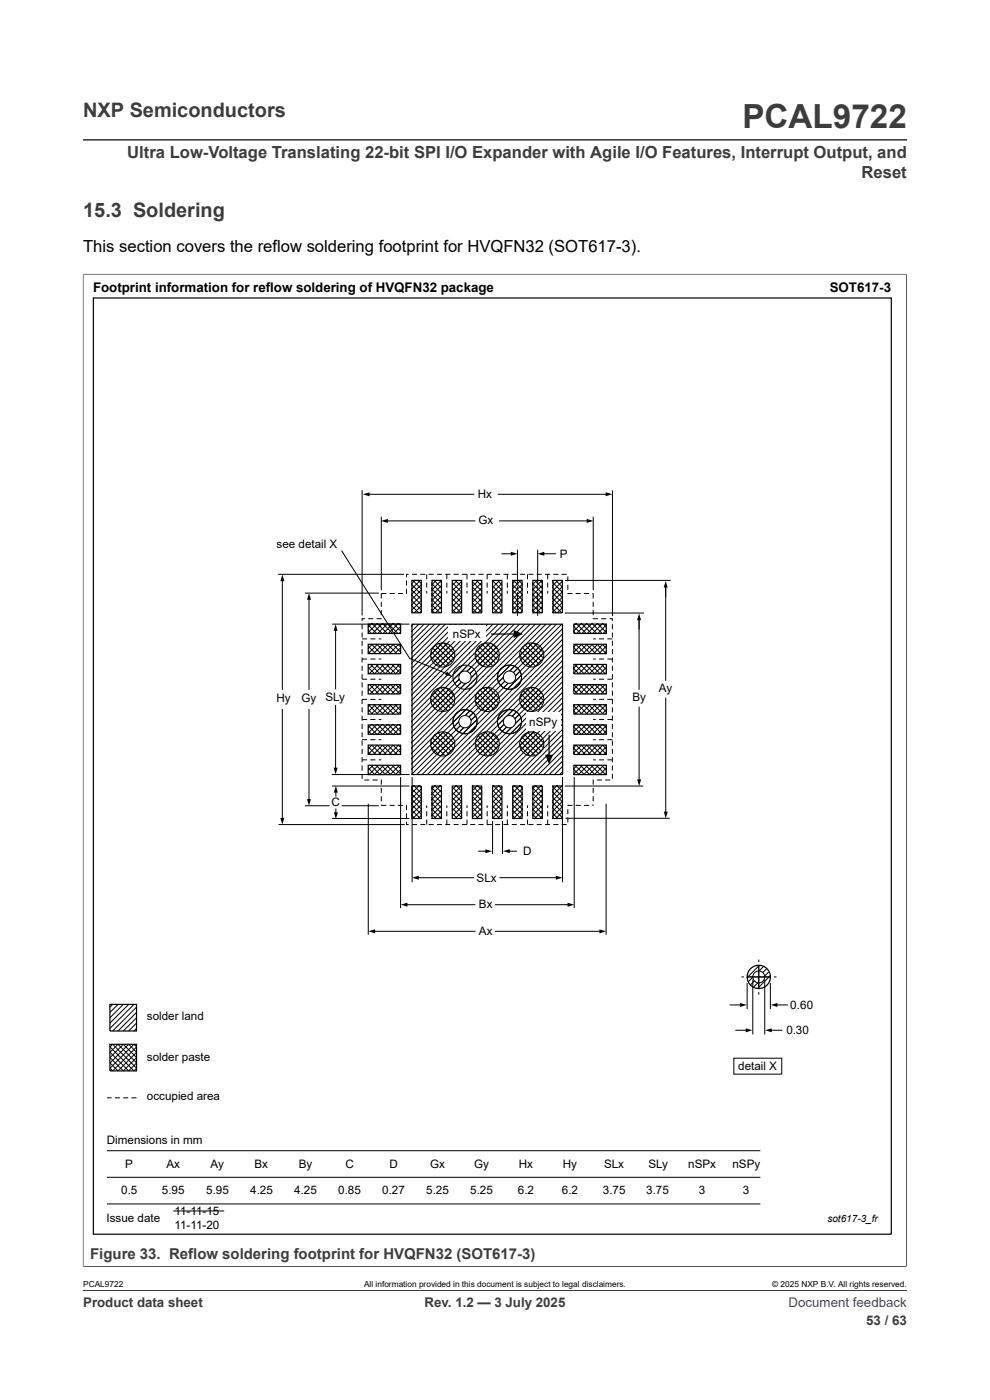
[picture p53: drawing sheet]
<svg xmlns="http://www.w3.org/2000/svg" width="210mm" height="297mm" viewBox="0 0 210 297" stroke-linecap="round" stroke-linejoin="round" font-family="sans-serif">
<defs><g id="words">
<text font-size="7.1" fill="#3c3c3c" x="157.5" y="27.2">PCAL9722</text>
<g font-size="4.2" fill="#3c3c3c">
<text x="17.6" y="24.8">NXP Semiconductors</text>
<text x="17.6" y="46">15.3 Soldering</text>
</g>
<g font-size="3.5" fill="#3c3c3c">
<text x="27" y="33.5">Ultra Low-Voltage Translating 22-bit SPI I/O Expander with Agile I/O Features, Interrupt Output, and</text>
<text x="182.8" y="37.7">Reset</text>
</g>
<text font-size="3.5" x="17.6" y="53.4">This section covers the reflow soldering footprint for HVQFN32 (SOT617-3).</text>
<text font-size="3.2" fill="#3c3c3c" x="19.1" y="267.2">Figure 33. Reflow soldering footprint for HVQFN32 (SOT617-3)</text>
<g font-size="2.8">
<text x="19.7" y="61.9">Footprint information for reflow soldering of HVQFN32 package</text>
<text x="176" y="61.9">SOT617-3</text>
</g>
<g font-size="2.8" fill="#3c3c3c">
<text x="17.6" y="277.3">Product data sheet</text>
<text x="90.1" y="277.3">Rev. 1.2 — 3 July 2025</text>
<text x="183.7" y="281">53 / 63</text>
</g>
<text font-size="2.8" fill="#00f" x="167.3" y="277.3">Document feedback</text>
<g font-size="2.5">
<text x="101.3" y="105.7">Hx</text>
<text x="101.5" y="111.3">Gx</text>
<text x="58.7" y="116.2">see detail X</text>
<text x="118.7" y="118.3">P</text>
<text x="96.1" y="135.4">nSPx</text>
<text x="58.7" y="148.9">Hy</text>
<text x="63.9" y="148.9">Gy</text>
<text x="69" y="148.8">SLy</text>
<text x="134.2" y="148.7">By</text>
<text x="139.8" y="146.8">Ay</text>
<text x="112.3" y="154.1">nSPy</text>
<text x="70.3" y="171.1">C</text>
<text x="111" y="181.4">D</text>
<text x="101.1" y="187.1">SLx</text>
<text x="101.6" y="192.7">Bx</text>
<text x="101.6" y="198.3">Ax</text>
<text x="167.6" y="214">0.60</text>
<text x="31.2" y="216.5">solder land</text>
<text x="166.8" y="219.4">0.30</text>
<text x="31.2" y="225">solder paste</text>
<text x="156.6" y="227">detail X</text>
<text x="31.2" y="233.4">occupied area</text>
<text x="22.7" y="242.6">Dimensions in mm</text>
<text x="26.5" y="247.7">P</text>
<text x="35.3" y="247.7">Ax</text>
<text x="44.6" y="247.7">Ay</text>
<text x="54" y="247.7">Bx</text>
<text x="63.4" y="247.7">By</text>
<text x="73.3" y="247.7">C</text>
<text x="82.6" y="247.7">D</text>
<text x="91.2" y="247.7">Gx</text>
<text x="100.6" y="247.7">Gy</text>
<text x="110" y="247.7">Hx</text>
<text x="119.4" y="247.7">Hy</text>
<text x="128.1" y="247.7">SLx</text>
<text x="137.5" y="247.7">SLy</text>
<text x="146" y="247.7">nSPx</text>
<text x="155.4" y="247.7">nSPy</text>
<text x="25.7" y="253.4">0.5</text>
<text x="34.4" y="253.4">5.95</text>
<text x="37" y="257.7">11-11-15</text>
<text x="43.7" y="253.4">5.95</text>
<text x="53.1" y="253.4">4.25</text>
<text x="62.4" y="253.4">4.25</text>
<text x="71.8" y="253.4">0.85</text>
<text x="81.1" y="253.4">0.27</text>
<text x="90.4" y="253.4">5.25</text>
<text x="99.8" y="253.4">5.25</text>
<text x="109.9" y="253.4">6.2</text>
<text x="119.2" y="253.4">6.2</text>
<text x="127.9" y="253.4">3.75</text>
<text x="137.1" y="253.4">3.75</text>
<text x="148.3" y="253.4">3</text>
<text x="157.6" y="253.4">3</text>
<text x="22.6" y="259.2">Issue date</text>
<text x="37" y="260.7">11-11-20</text>
</g>
<text font-size="2.1" x="175.5" y="259.3">sot617-3_fr</text>
<g font-size="1.8">
<text x="17.6" y="273.1">PCAL9722</text>
<text x="77.2" y="273.1">All information provided in this document is subject to legal disclaimers.</text>
<text x="163.8" y="273.1">© 2025 NXP B.V. All rights reserved.</text>
</g>
</g></defs>
<path d="M17.6 29.7h174.8M17.6 58.2h174.7M17.6 58.1v210.7M192.3 58.1v210.7M17.6 268.7h174.7" fill="none" stroke="#3c3c3c" stroke-width=".21"/>
<g fill="none" stroke="#000" stroke-width=".21">
<path d="M23.9 213.1l-.6 .6M25 213.1l-1.7 1.7M26.2 213.1l-2.9 2.8M27.3 213.1l-4 3.9M28.4 213.1l-5.1 5.1M29 213.7l-5.1 5M29 214.8l-4 3.9M29 215.9l-2.8 2.8M29 217l-1.7 1.7M29 218.2l-.6 .5M161.1 204.8l-2.7 2.7M162 205l-3.3 3.3"/>
<path d="M162.7 205.5l-3.5 3.5M163.1 206.2l-3.3 3.2M163.4 207l-2.7 2.7M22.7 232.9h1M23.3 224.4l2.9-2.9 2.8 2.9M23.3 223.3l1.7-1.8 4 4M23.3 222.1l.6-.6 5.1 5.1M23.4 222.1l5 5.1 .6-.6M23.4 223.2l3.9 4 1.7-1.7M23.4 224.4l2.8 2.8 2.8-2.8M24.4 232.9h1M26.1 232.9h1.1"/>
<path d="M27.9 232.9h1.1M29 223.2l-4 4-1.6-1.7M29 222.1l-5.1 5.1-.5-.6M29 222.1l-.6-.6-5.1 5.1M29 223.3l-1.7-1.8-4 4M22.7 244.1h138.6M22.7 255.4h138.6M22.7 249.8h138.6M36.8 256.9h10.8"/>
</g>
<path d="M23.3 213.1h5.7v5.6h-5.7zM23.3 221.5h5.7v5.7h-5.7z" fill="none" stroke="#000" stroke-width=".25"/>
<circle cx="161" cy="207.2" r="1.27" fill="#fefefe"/>
<g fill="none" stroke="#000" stroke-width=".21">
<path d="M87.8 132.4l-.5 .4M88.9 132.4l-1.6 1.5M90 132.4l-2.7 2.7M91.1 132.4l-3.8 3.8M91.3 136.9l4.5 4.6M91.3 138.1l3.4 3.4M91.3 139.2l2.3 2.3M91.7 136.3l4.7 4.7M92.3 132.4l-5 4.9M92.9 136.3l3.5 3.6M93.4 132.4l-6.1 6M94 136.3l2.4 2.4"/>
<path d="M94.5 132.4l-7.2 7.2M95.1 136.3l1.3 1.3M95.6 132.4l-8.3 8.3M96.2 136.3l.2 .2M96.8 132.4l-9.5 9.4M97.9 132.4l-10.6 10.5M99 132.4l-11.7 11.6M100.1 132.4l-12.8 12.8M100.7 137.4l4.1 4.1M100.7 138.5l3 3M100.7 139.7l1.8 1.8M100.7 136.3l5.1 5.1"/>
<path d="M101.3 132.4l-14 13.9M101.9 136.3l3.9 4M102.4 132.4l-15.1 15M103 136.3l2.8 2.9M103.5 132.4l-16.2 16.1M104.1 136.3l1.7 1.7M104.6 132.4l-17.3 17.3M105.2 136.3l.6 .6M105.7 132.4l-18.4 18.4M106.9 132.4l-19.6 19.5M108 132.4l-20.7 20.6M109.1 132.4l-21.8 21.8"/>
<path d="M110.2 136.8l4.7 4.7M110.2 137.9l3.6 3.6M110.2 139l2.5 2.5M110.2 132.4l-22.9 22.9M110.8 136.3l4.5 4.4M111.4 132.4l-24.1 24M112 136.3l3.3 3.3M112.5 132.4l-25.2 25.1M113.1 136.3l2.2 2.2M113.6 132.4l-26.3 26.3M114.2 136.3l1.1 1.1M114.7 132.4l-27.4 27.4"/>
<path d="M115.9 132.4l-28.6 28.5M117 132.4l-29.7 29.6M118.1 132.4l-30.8 30.7M119.2 132.4l-31.9 31.9M119.4 133.4l-31 30.9M119.4 134.5l-29.9 29.8M119.4 135.6l-20.1 20M119.4 136.7l-19.9 19.9M119.4 139l-19.9 19.8M119.4 137.8l-5.8 5.8M91.3 140.3l1.1 1.2M91.3 141.4v.1"/>
<path d="M91.3 145.9l4.9 5M91.3 147l3.8 3.9M91.3 148.2l2.7 2.7M91.3 149.3l1.5 1.6M91.3 150.4l.4 .5M91.3 156l4.3 4.3M91.3 157.2l3.1 3.1M91.3 158.3l2 2M91.3 159.4l.9 .9M91.5 155.2l4.9 4.9M92.2 145.8l4.2 4.2M92.6 155.2l3.8 3.8"/>
<path d="M93.3 145.8l3.1 3.1M93.8 155.2l2.6 2.6M94.5 145.8l1.9 1.9M94.9 155.2l1.5 1.5M95.6 145.8l.8 .8M96 155.2l.4 .4M99.6 155.3l-9 9M99.6 156.5l-7.9 7.8M99.6 158.7l-5.6 5.6M100.7 140.8l.7 .7M100.7 146.4l4.5 4.5M100.7 147.5l3.4 3.4"/>
<path d="M100.7 148.6l2.3 2.3M100.7 149.8l1.1 1.1M100.7 155.4l5 4.9M100.7 156.5l3.9 3.8M100.7 158.8l1.6 1.5M100.7 159.9l.5 .4M101.2 145.8l4.6 4.6M101.6 155.2l4.2 4.2M102.3 145.8l3.5 3.5M102.7 155.2l3.1 3.1M103.2 155.2l-2.5 2.4 2.7 2.7M103.5 145.8l2.3 2.3"/>
<path d="M103.9 155.2l1.9 1.9M104.6 145.8l1.2 1.2M105 155.2l.8 .8M105.7 145.8l.1 .1M107.9 150.5l-2.5 2.4M110.2 141.3l.2 .2M110.2 146.9l4 4M110.2 148l2.9 2.9M110.2 149.1l1.7 1.8M110.2 150.2l.6 .7M110.2 155.9l4.5 4.4M110.2 157l3.3 3.3"/>
<path d="M110.2 158.1l2.2 2.2M110.2 159.2l1.1 1.1M110.2 140.1l1.3 1.4M110.2 145.8l5.1 5.1M110.6 155.2l4.7 4.7M111.3 145.8l4 3.9M111.4 145.8l-1.2 1.2M111.7 155.2l3.6 3.5M112.4 145.8l2.9 2.8M112.9 155.2l2.4 2.4M113.6 145.8l1.7 1.7M113.7 143.5l-20.8 20.8"/>
<path d="M114 155.2l1.3 1.3M114.7 145.8l.6 .6M115.1 155.2l.2 .2M115.9 143.5l-20.8 20.8M117 143.5l-20.8 20.8M119.4 142.3l-22 22M119.4 143.5l-20.9 20.8M119.4 144.6l-19.8 19.7M119.4 145.7l-18.7 18.6M119.4 146.8l-17.5 17.5M119.4 148l-16.4 16.3M119.4 149.1l-15.3 15.2"/>
<path d="M119.4 150.2l-14.2 14.1M119.4 151.3l-13 13M119.4 152.5l-11.9 11.8M119.4 153.6l-10.8 10.7M119.4 154.7l-9.7 9.6M119.4 155.8l-8.6 8.5M119.4 156.9l-7.4 7.4M119.4 158.1l-6.3 6.2M119.4 159.2l-5.2 5.1M119.4 140.1l-3.6 3.5M119.4 141.2l-2.5 2.4M119.4 160.3l-4.1 4"/>
<path d="M119.4 161.4l-2.9 2.9M119.4 162.6l-1.8 1.7M119.4 163.7l-.7 .6M154.9 213.2h2.4M156.1 218.6h2.4M157.3 207.2h.5M158.5 208.5v5.6M158.5 207.2h5M159.7 207.8v11.6M161 203.6v.5M161 204.8v5M161 210.5v.5"/>
<path d="M162.2 207.8v11.6M163.4 208.5v5.6M163.4 218.6h2.4M164.2 207.2h.5M164.6 213.2h2.4M155.7 224.5h10.1v3.4h-10.1z"/>
<circle cx="93.9" cy="138.9" r="2.56"/>
<circle cx="103.4" cy="138.9" r="2.56"/>
<circle cx="112.8" cy="138.9" r="2.56"/>
<circle cx="93.9" cy="148.4" r="2.56"/>
<circle cx="93.9" cy="157.8" r="2.56"/>
<circle cx="98.6" cy="153.1" r="2.56"/>
<circle cx="98.6" cy="143.7" r="2.56"/>
<circle cx="103.4" cy="148.4" r="2.56"/>
<circle cx="103.4" cy="157.8" r="2.56"/>
<circle cx="108.1" cy="153.1" r="2.56"/>
<circle cx="108.1" cy="143.7" r="2.56"/>
<circle cx="112.8" cy="148.4" r="2.56"/>
<circle cx="112.8" cy="157.8" r="2.56"/>
<circle cx="161" cy="207.2" r="1.27"/>
</g>
<g fill="none" stroke="#000" stroke-width=".25">
<path d="M19.8 63.2h169.3v198.6h-169.3zM87.4 132.4h31.9v31.9h-31.9z"/>
<circle cx="161" cy="207.2" r="2.47"/>
</g>
<path d="M157 212.8l1.4 .4-1.4 .4zM158.2 218.2l1.4 .4-1.4 .4zM162.3 218.6l1.4-.4v.8zM163.5 213.2l1.4-.4v.8z" fill="#000"/>
<circle cx="98.6" cy="143.7" r="1.31" fill="#fefefe"/>
<g fill="none" stroke="#000" stroke-width=".21">
<circle cx="98.6" cy="143.7" r="1.31"/>
<circle cx="108.1" cy="143.7" r="2.56"/>
</g>
<circle cx="108.1" cy="143.7" r="1.31" fill="#fefefe"/>
<g fill="none" stroke="#000" stroke-width=".21">
<circle cx="98.6" cy="153.1" r="2.56"/>
<circle cx="108.1" cy="143.7" r="1.31"/>
</g>
<circle cx="98.6" cy="153.1" r="1.31" fill="#fefefe"/>
<g fill="none" stroke="#000" stroke-width=".21">
<circle cx="98.6" cy="153.1" r="1.31"/>
<circle cx="108.1" cy="153.1" r="2.56"/>
</g>
<circle cx="108.1" cy="153.1" r="1.31" fill="#fefefe"/>
<g fill="none" stroke="#000" stroke-width=".21">
<path d="M106.5 117.5h2.1M109.8 116.6v7.2M114 116.6v7.2M115.2 117.5h2.6M70.5 132.4h16.4M71.2 133.6v12.5M76.8 135.5h1.1M76.8 139.8h1.1M76.8 132.4v1.1M76.8 134.2v1M76.8 135.9v1.1M76.8 137.7v1.1"/>
<path d="M76.8 139.5v1M77.4 131.3h-.6v.4M78.1 133.7l.7 .7M78.1 132.5l1.8 1.9M78.1 138.2l.5 .5M78.1 137l1.6 1.7M78.1 131.3h1.1M78.6 135.5h1M78.6 139.8h1M78.8 136.6l2 2.1M78.9 132.3l-.8 .8M78.9 132.3l2.2 2.1"/>
<path d="M79 136.6l-.9 1M79.9 136.6l2.1 2.1M80 132.3l-1.9 1.9M80.1 132.3l2.1 2.1M80.1 136.6l-2 2.1M80.3 135.5h.6M80.3 139.8h.6M80.9 131.2l-1 .1M80.9 127.7v1M80.9 129.4v1.1M81 136.6l2.1 2.1M81.1 132.3l-2.1 2.1"/>
<path d="M81.2 132.3l2.1 2.1M81.3 136.6l-2.1 2.1M81.9 125.9h-1v1.1M82.1 136.6l2.1 2.1M82.2 132.3l-2.1 2.1M82.3 132.3l2.1 2.1M82.4 136.6l-2.1 2.1M82.6 125.9h1.1M83.3 136.6l1.7 1.8M83.3 132.3l-2.1 2.1M83.4 132.3l1.6 1.6M83.5 136.6l-2.1 2.1"/>
<path d="M84.4 136.6l.6 .6M84.4 125.9h1.1M84.5 132.3l-2.2 2.1M84.6 132.3l.4 .5M84.6 136.6l-2 2.1M85 132.9l-1.5 1.5M85 134l-.4 .4M85 137.4l-1.3 1.3M85 138.5l-.2 .2M86.2 124.9v1M86.2 123.1v1.1M86.7 121.8h-.5v.6"/>
<path d="M87.3 124l2.1 2.1M87.3 125.1l2.1 2.1M87.3 126.3l2.1 2M87.3 127.4l2.1 2M87.3 128.5l1.6 1.5M87.3 129.6l.4 .4M87.4 121.8h1.1M87.5 123l1.9 2M88.1 123l-.8 .8M88.6 123l.8 .8M89.2 121.8h1M89.2 123l-1.9 1.9"/>
<path d="M89.4 124l-2.1 2.1M89.4 125.1l-2.1 2.1M89.4 126.2l-2.1 2.1M89.4 127.4l-2.1 2M89.4 128.5l-1.6 1.5M89.4 129.6l-.4 .4M90.5 121.8v1.1M90.5 123.6v1.1M90.5 125.4v.5M90.9 121.8h1.1M91.6 126l2 2.1M91.6 127.1l2 2.1"/>
<path d="M91.6 128.3l1.8 1.7M91.6 129.4l.6 .6M91.6 123.8l2 2M91.6 124.9l2 2.1M92 123l1.6 1.7M92.6 123l-1 1.1M92.7 121.8h1M93.1 123l.5 .6M93.6 123.1l-2 2.1M93.6 124.2l-2 2.1M93.6 125.4l-2 2M93.6 126.5l-2 2.1"/>
<path d="M93.6 127.6l-2 2.1M93.6 128.7l-1.3 1.3M93.6 129.9l-.1 .1M94.4 121.8h1.1M94.8 121.8v1.1M94.8 123.6v1.1M94.8 125.4v.5M95.8 126.9l2.2 2.1M95.8 129.1l.9 .9M95.8 123.5l2.2 2.2M95.8 124.7l2.2 2.1M95.8 125.8l2.2 2.1"/>
<path d="M95.8 128l2.1 2M96 123l-.2 .2M96.2 121.8h1.1M96.4 123l1.6 1.5M97.1 123l-1.3 1.3M97.6 123l.4 .4M98 123.3l-2.2 2.1M98 124.4l-2.2 2.1M98 125.5l-2.2 2.2M98 126.7l-2.2 2.1M98 127.8l-2.2 2.1M98 128.9l-1.2 1.1"/>
<path d="M98 130h-.1M98 121.8h1.1v1.1M99.1 123.6v1.1M99.1 125.4v.5M99.7 121.8h1.1M100.5 123l-.4 .4 2.1 2M100.9 123l1.3 1.3M101.5 121.8h1.1M101.6 123l-1.5 1.5 2.1 2M102.1 123l.1 .2M102.2 123.5l-2.1 2.1 2.1 2.1M102.2 124.7l-2.1 2 2.1 2.1"/>
<path d="M102.2 126.9l-2.1 2.1 1.1 1M102.2 125.8l-2.1 2.1 2.1 2M102.2 128l-2 2M102.2 129.2l-.9 .8M103.3 121.8h1M103.3 121.8v1.1M103.3 123.6v1.1M103.3 125.4v.5M104.4 129.9l.2 .1M104.4 125.4l2.1 2M104.4 126.5l2.1 2.1M104.4 127.6l2.1 2.1"/>
<path d="M104.4 128.7l1.3 1.3M104.4 123.1l2.1 2.1M104.4 124.2l2.1 2.1M105 123l-.6 .6M105 121.8h1.1M105.4 123l1.1 1.1M106.1 123l-1.7 1.7M106.5 123.8l-2.1 2M106.5 124.9l-2.1 2.1M106.5 126l-2.1 2.1M106.5 127.1l-2.1 2.1M106.5 128.3l-1.8 1.7"/>
<path d="M106.5 129.4l-.7 .6M106.8 121.8h1.1M107.6 121.8v1.1M107.6 123.6v1.1M107.6 125.4v.5M108.6 121.8h1M108.7 129.6l.4 .4M108.7 126.2l2.1 2.2M108.7 127.4l2.1 2.1M108.7 128.5l1.5 1.5M108.7 124l2.1 2.1M108.7 125.1l2.1 2.2"/>
<path d="M108.8 123l2 2M109.5 123l-.8 .8M109.8 124.3v.7M109.8 125.6v5.1M109.9 123l.9 .9M110.3 121.8h1.1M110.6 123l-1.9 2M110.8 123.9l-2.1 2.2M110.8 125.1l-2.1 2.1M110.8 126.2l-2.1 2.1M110.8 127.3l-2.1 2.2M110.8 128.4l-1.6 1.6"/>
<path d="M110.8 129.6l-.5 .4M111.9 121.8v1.1M111.9 123.6v1.1M111.9 125.4v.5M112.1 121.8h1M113 126.1l2 2M113 127.2l2 2.1M113 128.3l1.7 1.7M113 129.4l.6 .6M113 123.8l2 2.1M113 124.9l2 2.1M113.3 123l1.7 1.8"/>
<path d="M113.9 121.8h1M114 123l-1 1M114 124.3v.7M114 125.6v5.1M114.4 123l.6 .6M115 123.1l-2 2M115 124.2l-2 2.1M115 125.3l-2 2.1M115 126.4l-2 2.1M115 127.6l-2 2M115 128.7l-1.3 1.3M115 129.8l-.2 .2"/>
<path d="M115.6 121.8h1.1M116.2 121.8v1.1M116.2 123.6v1.1M116.2 125.4v.5M117.2 125.8l2.1 2.1M117.2 127l2.1 2M117.2 128.1l2 1.9M117.2 129.2l.9 .8M117.2 123.6l2.1 2.1M117.2 124.7l2.1 2.1M117.3 123l-.1 .1M117.4 121.8h1"/>
<path d="M117.8 123l1.5 1.5M118.5 123l-1.3 1.2M118.9 123l.4 .4M119.1 121.8h1.1M119.3 123.3l-2.1 2.1M119.3 124.4l-2.1 2.1M119.3 125.6l-2.1 2M119.3 126.7l-2.1 2M119.3 127.8l-2.1 2.1M119.3 128.9l-1.1 1.1M119.3 130h.1M119.8 123.1h22.4"/>
<path d="M120.4 125.8l1 .1M120.4 122.3v1.1M120.4 124.1v1M121.7 132.8l1.6 1.6M121.7 134l.4 .4M121.7 137.3l1.3 1.4M121.7 138.5l.2 .2M122.1 136.6l2 2.1M122.1 125.9h1.1M122.2 132.3l-.5 .5M122.3 132.3l2.1 2.1M122.3 136.6l-.6 .7"/>
<path d="M123.2 136.6l2.1 2.1M123.3 132.3l-1.6 1.6M123.4 132.3l2.1 2.1M123.5 136.6l-1.8 1.8M123.9 125.9h1.1M124.3 136.6l2.1 2.1M124.4 132.3l-2.1 2.1M124.5 132.3l2.1 2.1M124.6 136.6l-2.1 2.1M125.4 136.6l2.1 2.1M125.5 132.3l-2.1 2.1M125.6 132.3l2.2 2.1"/>
<path d="M125.7 125.9h.1v1.1M125.7 136.6l-2.1 2.1M125.8 131.2l1 .1M125.8 135.5h.6M125.8 139.8h.6M125.8 127.7v1M125.8 129.4v1.1M126.6 136.6l2 2.1M126.7 132.3l-2.2 2.1M126.7 132.3l1.9 1.9M126.8 136.6l-2 2.1M127.1 135.5h1"/>
<path d="M127.1 139.8h1M127.5 131.3h1.1M127.7 136.6l.9 1M127.8 132.3l-2.1 2.1M127.9 132.3l.7 .8M128 136.6l-2.1 2.1M128.6 133.7l-.7 .7M128.6 132.6l-1.8 1.8M128.6 138.2l-.5 .5M128.6 137.1l-1.6 1.6M128.8 135.5h1.1M128.8 139.8h1.1"/>
<path d="M129.3 131.3h.6v.4M129.9 132.4v1.1M129.9 134.2v1M129.9 135.9v1.1M129.9 137.7v1.1M129.9 139.5v1M141.2 124.4v19.9M71.2 149.6v13.5M76.8 143v1.1h1.1M76.8 156.9h1.1M76.8 148.4h1.1M76.8 152.6h1.1"/>
<path d="M76.8 141.2v1.1M76.8 144.8v1M76.8 146.5v1.1M76.8 148.3v1.1M76.8 150.1v1M76.8 151.8v1.1M76.8 153.6v1M76.8 155.3v1.1M76.8 157.1v1.1M76.8 158.9v1M78.1 141.5l1.4 1.4M78.1 147.1l.1 .2"/>
<path d="M78.1 146l1.2 1.3M78.1 150.5l1 1M78.1 155l.7 .8M78.1 153.9l1.8 1.9M78.1 159.5l.5 .6M78.1 158.4l1.7 1.7M78.1 149.4l2.1 2.1M78.1 140.9v.1M78.3 145.1l2.1 2.2M78.4 145.1l-.3 .4M78.5 140.9l2.1 2M78.6 149.4l-.5 .5"/>
<path d="M78.6 144.1h1M78.6 156.9h1M78.6 148.4h1M78.6 152.6h1M78.8 153.7l-.7 .7M78.8 158l2.1 2.1M79 158l-.9 .9M79 153.7l2.1 2.1M79.2 149.4l2.1 2.1M79.3 140.9l-1.2 1.2M79.4 145.1l2.1 2.2M79.5 145.1l-1.4 1.5"/>
<path d="M79.6 140.9l2.1 2M79.7 149.4l-1.6 1.7M79.9 153.7l-1.8 1.9M79.9 158l2.1 2.1M80.1 158l-2 2.1M80.1 153.7l2.1 2.1M80.3 144.1h.6M80.3 156.9h.6M80.3 148.4h.6M80.3 152.6h.6M80.4 149.4l2 2.1M80.4 140.9l-2.1 2-.2-.3"/>
<path d="M80.5 145.1l2.2 2.2M80.6 145.1l-2.1 2.2M80.8 140.9l2 2 2.1-2M80.8 149.4l-2.1 2.1M81 153.7l-2 2.1M81.1 158l2 2.1M81.2 158l-2.1 2.1M81.2 153.7l2.1 2.1M81.5 149.4l2 2.1M81.5 140.9l-2.1 2M81.6 145.1l2.2 2.2M81.7 145.1l-2.1 2.2"/>
<path d="M81.9 140.9l2 2 1.1-1M81.9 149.4l-2 2.1M82.2 153.7l-2.1 2.1M82.2 158l2.1 2.1M82.3 158l-2 2.1M82.4 153.7l2 2.1M82.6 149.4l2.1 2.1M82.6 140.9l-2 2M82.8 145.1l2.1 2.2M82.9 145.1l-2.2 2.2M83 140.9l2 2M83.1 149.4l-2.1 2.1"/>
<path d="M83.3 153.7l-2.1 2.1M83.3 158l1.7 1.7M83.5 158l-2.1 2.1M83.5 153.7l1.5 1.5M83.7 149.4l1.3 1.3M83.8 140.9l-2.1 2M83.9 145.1l1.1 1.1M84 145.1l-2.1 2.2M84.1 140.9l.9 .8M84.2 149.4l-2.1 2.1M84.4 153.7l-2.1 2.1M84.4 158l.6 .6"/>
<path d="M84.6 158l-2.1 2.1M84.6 153.7l.4 .4M84.8 149.4l.2 .2M85 145.2l-2 2.1M85 146.4l-.9 .9M85 149.7l-1.8 1.8M85 150.9l-.6 .6M85 154.2l-1.5 1.6M85 155.3l-.4 .5M85 158.7l-1.4 1.4M85 159.8l-.2 .3M121.7 145.2l2 2.1"/>
<path d="M121.7 146.3l.9 1M121.7 149.7l1.8 1.8M121.7 150.8l.7 .7M121.7 154.2l1.6 1.6M121.7 155.3l.4 .5M121.7 158.7l1.4 1.4M121.7 159.8l.3 .3M121.7 145.1h.1M121.8 140.9l2.1 2M121.9 149.4l-.2 .2M122.1 153.7l-.4 .4M122.1 158l2.1 2.1"/>
<path d="M122.3 158l-.6 .6M122.3 153.7l2.1 2.1M122.5 149.4l2.1 2.1M122.6 140.9l-.9 .9M122.7 145.1l2.2 2.2M122.8 145.1l-1.1 1.2M123 140.9l2 2M123 149.4l-1.3 1.4M123.2 153.7l-1.5 1.6M123.3 158l2 2.1M123.4 158l-1.7 1.8M123.4 153.7l2.1 2.1"/>
<path d="M123.7 149.4l2 2.1M123.7 140.9l-2 2M123.8 145.1l2.2 2.2M123.9 145.1l-2.1 2.2M124.1 140.9l2.1 2M124.1 149.4l-2 2.1M124.4 153.7l-2.1 2.1M124.4 158l2 2.1M124.5 158l-2 2.1M124.6 153.7l2 2.1M124.8 149.4l2.1 2.1M124.8 140.9l-2 2-1.1-1.1"/>
<path d="M125 145.1l2.1 2.2M125.1 145.1l-2.2 2.2M125.2 140.9l2.1 2 1.3-1.3M125.2 149.4l-2 2.1M125.5 153.7l-2.1 2.1M125.5 158l2.1 2.1M125.7 158l-2.1 2.1M125.7 153.7l2 2.1M125.8 144.1h.6M125.8 156.9h.6M125.8 148.4h.6M125.8 152.6h.6"/>
<path d="M125.9 149.4l2.1 2.1M126 140.9l-2.1 2M126.1 145.1l2.1 2.2M126.2 145.1l-2.1 2.2M126.3 140.9l2.1 2 .2-.2M126.4 149.4l-2.1 2.1M126.6 153.7l-2.1 2.1M126.6 158l2 2M126.8 158l-2.1 2.1M126.8 153.7l1.8 1.8M127 149.4l1.6 1.6M127.1 140.9l-2.1 2"/>
<path d="M127.1 144.1h1M127.1 156.9h1M127.1 148.4h1M127.1 152.6h1M127.2 145.1l1.4 1.4M127.3 145.1l-2.1 2.2M127.5 140.9l1.1 1.1M127.5 149.4l-2.1 2.1M127.7 153.7l-2 2.1M127.7 158l.9 .9M127.9 158l-2.1 2.1M127.9 153.7l.7 .7"/>
<path d="M128.2 149.4l.4 .5M128.2 140.9l-2.1 2M128.3 145.1l.3 .3M128.4 145.1l-2.1 2.2M128.6 140.9h.1M128.6 149.4l-2.1 2.1M128.6 147.2v.1M128.6 146.1l-1.2 1.2M128.6 155l-.7 .8M128.6 153.9l-1.8 1.9M128.6 150.5l-.9 1M128.6 159.5l-.5 .6"/>
<path d="M128.6 158.4l-1.6 1.7M128.8 156.9h1.1M128.8 148.4h1.1M128.8 152.6h1.1M129.9 143v1.1h-1.1M129.9 141.2v1.1M129.9 144.8v1M129.9 146.5v1.1M129.9 148.3v1.1M129.9 150.1v1M129.9 151.8v1.1M129.9 153.6v1"/>
<path d="M129.9 155.3v1.1M129.9 157.1v1.1M129.9 158.9v1M141.2 148.1v24.4M70.4 164.3h16.5M70.4 173.6h16.4M70.4 166.8h16.4M71.2 167.9v1M71.2 171.6v1M76.8 161.2h1.1M76.8 160.6v1.1M76.8 162.4v1.1"/>
<path d="M76.8 164.2v1M77.3 165.5h1M78.1 164l.3 .3M78.1 162.9l1.4 1.4M78.1 162.3h.1M78.6 162.3l2 2M78.6 161.2h1M79 165.5h1.1M79.2 162.3l-1.1 1.1M79.7 162.3l2.1 2M80.3 162.3l-2 2M80.3 161.2h.6"/>
<path d="M80.8 165.5l.1 .9M80.8 162.3l2.1 2M80.9 170.7v.2h1M80.9 167.2v1M80.9 168.9v1.1M81.5 162.3l-2.1 2M81.9 162.3l2.1 2M82.6 162.3l-2.1 2M82.6 170.9h1.1M83.1 162.3l1.9 1.9M83.7 162.3l-2.1 2M84.2 162.3l.8 .8"/>
<path d="M84.4 170.9h1.1M84.8 162.3l-2 2M85 164.9v27.7M85 163.2l-1.1 1.1M85 164.3h.1M86.2 170.9v1M86.2 174.3v.6h.5M86.2 172.6v1M87.3 172.9l.7 .8M87.3 171.8l1.9 1.9M87.3 170.7l2.1 2.1M87.3 169.6l2.1 2"/>
<path d="M87.3 168.5l2.1 2M87.3 167.3l2.1 2.1M87.4 174.9h1.1M87.4 164.8v22.4M87.8 166.7l1.6 1.6M87.8 166.7l-.5 .4M88.9 166.7l.5 .5M88.9 166.7l-1.6 1.6M89.2 174.9h1M89.4 172.9l-.7 .8M89.4 171.8l-1.9 1.9M89.4 170.7l-2.1 2.1"/>
<path d="M89.4 169.6l-2.1 2M89.4 168.4l-2.1 2.1M89.4 167.3l-2.1 2.1M90.5 170.9v.5M90.5 172.1v1.1M90.5 173.9v1M90.9 174.9h1.1M91.6 172.7l.9 1M91.6 171.6l2 2.1M91.6 170.5l2 2M91.6 169.3l2 2.1M91.6 168.2l2 2.1"/>
<path d="M91.6 167.1l2 2.1M92.3 166.7l1.3 1.3M92.3 166.7l-.7 .7M92.7 174.9h1M93.4 166.7l.2 .2M93.4 166.7l-1.8 1.8M93.6 168.7l-2 2.1M93.6 167.6l-2 2M93.6 173.2l-.4 .5M93.6 172.1l-1.6 1.6M93.6 170.9l-2 2.1M93.6 169.8l-2 2.1"/>
<path d="M94.4 174.9h1.1M94.8 170.9v.5M94.8 172.1v1.1M94.8 173.9v1M95.8 173.6l.1 .1M95.8 172.5l1.2 1.2M95.8 171.3l2.2 2.2M95.8 170.2l2.2 2.2M95.8 169.1l2.2 2.1M95.8 168l2.2 2.1M95.8 166.9l2.2 2.1M96.2 174.9h1.1"/>
<path d="M96.8 166.7l1.2 1.2M96.8 166.7l-1 .9M97.9 166.7h.1M97.9 166.7l-2.1 2M98 168.9l-2.2 2.1M98 167.7l-2.2 2.2M98 173.4l-.4 .3M98 172.2l-1.5 1.5M98 171.1l-2.2 2.1M98 170l-2.2 2.1M99.1 170.9v.5M99.1 172.1v1.1"/>
<path d="M99.1 173.9v1h-1.1M99.7 174.9h1.1M100.1 166.7l2.1 2M100.2 166.7h-.1M101.3 166.7l.9 .9M101.3 166.7l-1.2 1.1 2.1 2.1M101.5 174.9h1.1M102.2 171.3l-2.1 2.1 .3 .3M102.2 169.1l-2.1 2.1 2.1 2M102.2 168l-2.1 2 2.1 2.1M102.2 166.9l-2.1 2 2.1 2.1M102.2 170.2l-2.1 2.1 1.4 1.4"/>
<path d="M102.2 173.6l-.1 .1M102.2 172.5l-1.2 1.2M103.3 174.9h1M103.3 170.9v.5M103.3 172.1v1.1M103.3 173.9v1M104.4 173.2l.5 .5M104.4 172.1l1.6 1.6M104.4 170.9l2.1 2.1M104.4 169.8l2.1 2.1M104.4 168.7l2.1 2.1M104.4 167.6l2.1 2"/>
<path d="M104.5 174.2v7M104.6 166.7l1.9 1.8M104.7 166.7l-.3 .2M105 174.9h1.1M105.7 166.7l.8 .7M105.8 166.7l-1.4 1.3M106.5 169.3l-2.1 2.1M106.5 168.2l-2.1 2.1M106.5 167.1l-2.1 2.1M106.5 172.7l-1 1M106.5 171.6l-2.1 2.1M106.5 170.5l-2.1 2"/>
<path d="M106.6 174.2v7M106.8 174.9h1.1M107.6 170.9v.5M107.6 172.1v1.1M107.6 173.9v1M108.6 174.9h1M108.7 167.2l.5-.5 1.6 1.6M108.7 172.9l.7 .8M108.7 171.8l1.8 1.9M108.7 170.7l2.1 2.1M108.7 169.6l2.1 2.1M108.7 168.4l2.1 2.2"/>
<path d="M108.7 167.3l2.1 2.2M110.2 166.7l.6 .5M110.3 166.7l-1.6 1.6M110.3 174.9h1.1M110.8 172.9l-.8 .8M110.8 171.8l-1.9 1.9M110.8 170.6l-2.1 2.2M110.8 169.5l-2.1 2.1M110.8 168.4l-2.1 2.1M110.8 167.3l-2.1 2.1M111.9 170.9v.5M111.9 172.1v1.1"/>
<path d="M111.9 173.9v1M112.1 174.9h1M113 172.8l.9 .9M113 171.6l2 2.1M113 170.5l2 2.1M113 169.4l2 2.1M113 168.3l2 2M113 167.1l2 2.1M113.6 166.7l1.4 1.4M113.7 166.7l-.7 .6M113.9 174.9h1M114.7 166.7l.3 .3"/>
<path d="M114.8 166.7l-1.8 1.8M115 168.6l-2 2.1M115 167.5l-2 2.1M115 173.1l-.5 .6M115 172l-1.6 1.7M115 170.9l-2 2M115 169.8l-2 2M115.6 174.9h1.1M116.2 170.9v.5M116.2 172.1v1.1M116.2 173.9v1M117.2 173.6l.1 .1"/>
<path d="M117.2 172.5l1.2 1.2M117.2 171.4l2.1 2.1M117.2 170.3l2.1 2M117.2 169.2l2.1 2M117.2 168l2.1 2.1M117.2 166.9l2.1 2.1M117.4 174.9h1M118.1 166.7l1.2 1.2M118.1 166.7l-.9 .9M119.1 174.9h1.1M119.2 166.7h.1M119.3 166.7l-2.1 2"/>
<path d="M119.3 168.9l-2.1 2M119.3 167.7l-2.1 2.1M119.3 173.4l-.3 .3M119.3 172.2l-1.4 1.5M119.3 171.1l-2.1 2.1M119.3 170l-2.1 2.1M119.3 164.9v22.3M119.9 173.6h22.2M120.4 171.6v1.1M120.4 173.4v1.1M121.4 170.9h-1M121.7 163.2l1.1 1.1"/>
<path d="M121.7 164.3h.1M121.8 164.9v27.7M121.9 162.3l2.1 2M122.1 170.9h1.1M122.5 162.3l-.8 .8M123 162.3l2.1 2M123.7 162.3l-2 1.9M123.9 170.9h1.1M124.1 162.3l2.1 2M124.8 162.3l-2.1 2M125.3 162.3l2 2M125.8 170.7v.2h-.1"/>
<path d="M125.8 161.2h.6M125.8 167.2v1M125.8 168.9v1.1M125.9 162.3l-2.1 2M125.9 165.5l-.1 .9M126.4 162.3l2.1 2M126.6 165.5h1.1M127 162.3l-2 2M127.1 161.2h1M127.5 162.3l1.1 1.1M128.1 162.3l-2 2M128.4 165.5h1"/>
<path d="M128.6 162.3h.1M128.6 164l-.3 .3M128.6 162.9l-1.4 1.4M128.8 161.2h1.1M129.9 160.6v1.1M129.9 162.4v1.1M129.9 164.2v1M86.1 191.9h14.6M88.6 186.2h11.8M101.5 180.6h1.7M105.1 191.9h15.6M106 186.2h12.2"/>
<path d="M107.9 180.6h1.6"/>
<circle cx="108.1" cy="153.1" r="1.31"/>
</g>
<g fill="none" stroke="#000" stroke-width=".25">
<path d="M78.1 132.4h6.9v2h-6.9zM78.1 136.7h6.9v2h-6.9zM87.4 123.1h2v6.9h-2zM91.7 123.1h1.9v6.9h-1.9zM95.9 123.1h2v6.9h-2zM100.2 123.1h2v6.9h-2zM104.3 134.5h5.9M104.5 123.1h2v6.9h-2zM108.8 123.1h1.9v6.9h-1.9zM113 123.1h2v6.9h-2zM117.3 123.1h2v6.9h-2zM121.7 132.4h6.9v2h-6.9z"/>
<path d="M121.7 136.7h6.9v2h-6.9zM78.1 141h6.9v1.9h-6.9zM78.1 145.2h6.9v2h-6.9zM78.1 149.5h6.9v2h-6.9zM78.1 153.8h6.9v2h-6.9zM78.1 158.1h6.9v2h-6.9zM116.5 156v5.3M121.7 141h6.9v1.9h-6.9zM121.7 145.2h6.9v2h-6.9zM121.7 149.5h6.9v2h-6.9zM121.7 153.8h6.9v2h-6.9zM121.7 158.1h6.9v2h-6.9z"/>
<path d="M78.1 162.3h6.9v2h-6.9zM87.4 166.8h2v6.8h-2zM91.7 166.8h1.9v6.8h-1.9zM95.9 166.8h2v6.8h-2zM100.2 166.8h2v6.8h-2zM104.5 166.8h2v6.8h-2zM108.8 166.8h1.9v6.8h-1.9zM113 166.8h2v6.8h-2zM117.3 166.8h2v6.8h-2zM121.7 162.3h6.9v2h-6.9z"/>
</g>
<g fill="#000">
<path d="M108.3 117.1l1.5 .4-1.5 .4zM114 117.5l1.5-.4v.8zM71.2 132.4l.4 1.4h-.8zM109 133.7l2 .8-2 .9zM141.2 123.2l.4 1.4h-.8zM71.2 166.7l.5 1.4h-.9zM70.8 162.9h.8l-.4 1.4zM70.8 172.3h.9l-.5 1.4zM115.6 160.1h1.7l-.8 2zM140.8 172.2h.8l-.4 1.4zM85 191.9l1.4-.4v.8zM87.4 186.2l1.4-.4v.8z"/>
<path d="M103 180.2l1.4 .4-1.4 .4zM106.7 180.6l1.4-.5v.9zM117.9 185.8l1.4 .4-1.4 .4zM120.4 191.5l1.4 .4-1.4 .5z"/>
</g>
<g fill="#fefefe">
<path d="M111.7 151.1h7.3v4h-7.3z"/>
<path d="M95 132.7h8v3.3h-8z"/>
</g>
<g fill="none" stroke="#000" stroke-width=".21">
<path d="M72.5 116.9l14.4 22.8 8 3.2M76.8 104v26.5M78.1 104.9h22.4M80.9 109.6v15.6M82 110.5h18.7M105.7 104.9h23.2M105.9 110.5h18.9M125.8 109.6v15.6M129.9 104.1v26.6M59 121.8h26.7M59.9 123v23.3M64.7 125.8h15.7"/>
<path d="M65.5 127v19.3M119.8 130h16.8M135.6 131.3v14.9M59.9 150.5v23.3M65.5 150.5v19.3M135.6 150v15.6M59.1 174.9h26.8M64.7 170.9h5.2M72.5 170.9h7.9M78.1 170.5v27.8M119.8 166.8h16.6M128.6 170.5v27.8"/>
<path d="M79.3 197.6h21.4M105.1 197.6h22.3"/>
</g>
<g fill="#000">
<path d="M77 104.9l1.4-.5v.9zM80.9 110.5l1.4-.4v.8zM124.5 110.1l1.4 .4-1.4 .4zM128.5 104.4l1.4 .5-1.4 .4zM59.9 121.9l.4 1.4h-.8zM65.5 125.8l.5 1.4h-.9zM135.6 130.2l.4 1.4h-.9zM94.8 142.4l1.1 1.1-1.5-.3zM59.5 173.5h.8l-.4 1.4zM65.1 169.5h.9l-.5 1.4zM135.2 165.3h.8l-.4 1.5zM78.2 197.6l1.4-.5v.9z"/>
<path d="M127.2 197.2l1.4 .4-1.4 .4z"/>
</g>
<path d="M17.6 58.2v210.4M17.7 58.2h174.5M192.3 58.2v210.4M17.6 273.8h174.8M17.7 268.7h174.5" fill="none" stroke="#3c3c3c" stroke-width=".21"/>
<use href="#words"/>
</svg>
